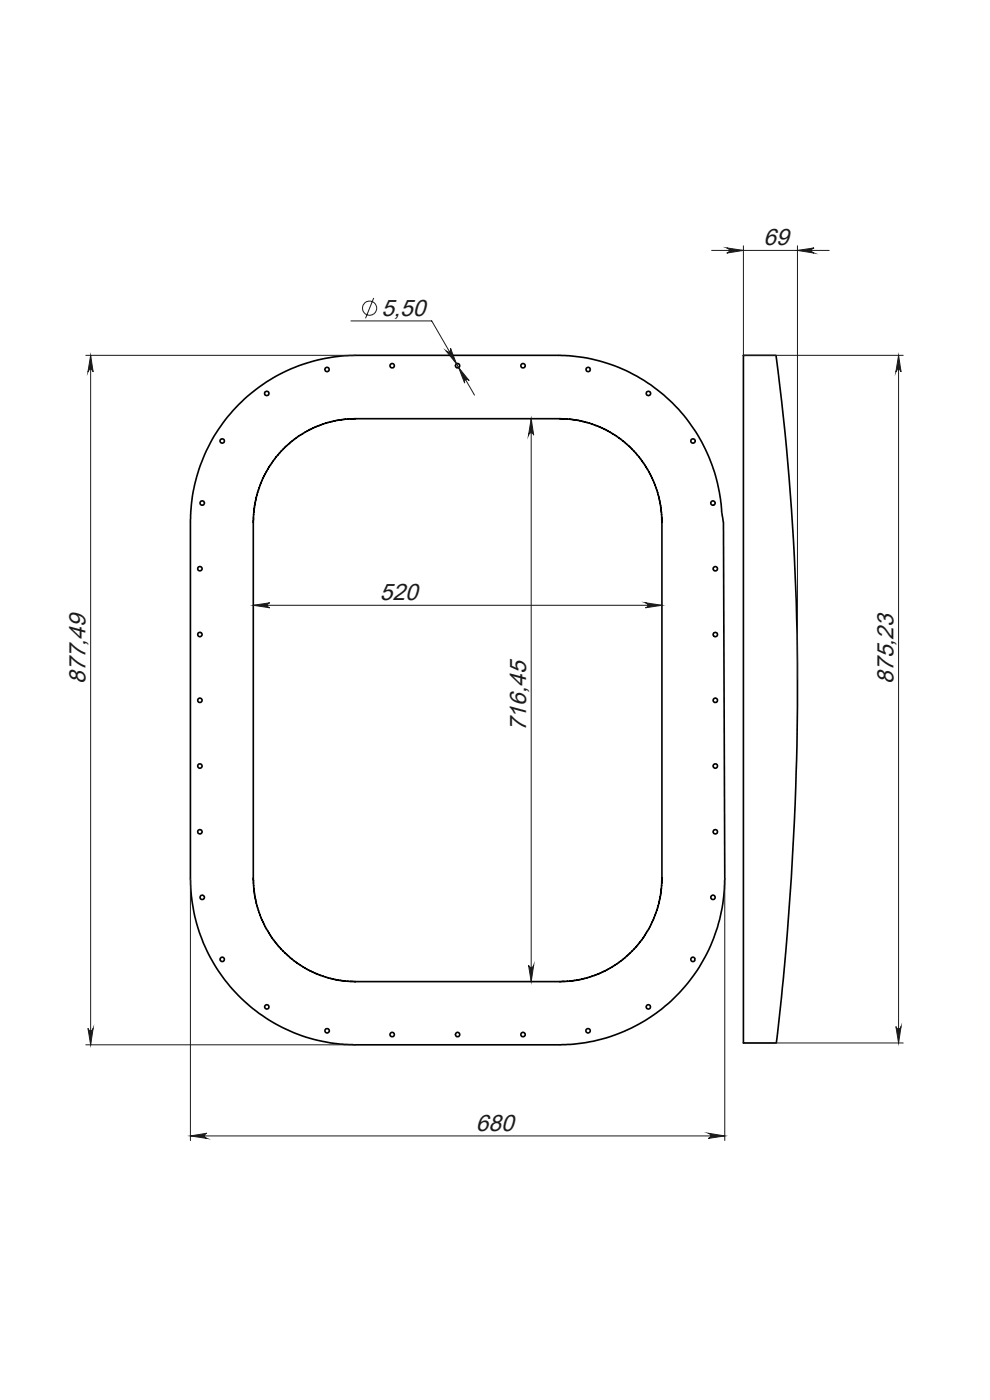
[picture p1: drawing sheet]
<svg xmlns="http://www.w3.org/2000/svg" width="210mm" height="297mm" viewBox="0 0 210 297" stroke-linecap="round" stroke-linejoin="round" font-family="sans-serif">
<defs><g id="words">
<g font-size="5" fill="#191924">
<text x="162" y="52">69</text>
<text x="80.9" y="66.9">5,50</text>
<text x="80.6" y="127.3">520</text>
<text x="18.2" y="145" transform="rotate(-90 18.2 145)">877,49</text>
<text x="189.5" y="145" transform="rotate(-90 189.5 145)">875,23</text>
<text x="111.6" y="155.1" transform="rotate(-90 111.6 155.1)">716,45</text>
<text x="100.9" y="239.9">680</text>
</g>
</g></defs>
<g fill="none" stroke="#191924" stroke-width=".21">
<path d="M151 53.1h24.9M154.2 52.6l3.5 .5-3.5 .6a.55 .55 0 0 0 .5-.6 .55 .55 0 0 0-.5-.5zM157.7 52.1v23.3h33.9M169.2 53.1l3.5-.5a.55 .55 0 0 0-.6 .5 .55 .55 0 0 0 .6 .6zM169.2 52.1v92M18.2 75.4h57.2M19.2 75.4v146.2M19.2 75.4l.6 3.5a.55 .55 0 0 0-.6-.5 .55 .55 0 0 0-.5 .5zM74.4 68.1h17.2l9 15.7M79.3 63.2l-1.8 4.3M94.6 74.4a.55 .55 0 0 0 .7 .2 .55 .55 0 0 0 .3-.7l1.2 3.3zM97.3 78l2.2 2.7a.55 .55 0 0 0-.7-.1 .55 .55 0 0 0-.2 .7z"/>
<path d="M190.6 75.4l.5 3.5a.55 .55 0 0 0-.5-.5 .55 .55 0 0 0-.6 .5zM190.6 75.4v145.9M112.7 88.8l.5 3.5a.55 .55 0 0 0-.5-.5 .55 .55 0 0 0-.6 .5zM112.7 88.8v119.4M53.7 128.4l3.5-.5a.53 .53 0 0 0-.5 .5 .53 .53 0 0 0 .5 .5zM53.7 128.4h86.7M136.9 127.9l3.5 .5-3.5 .5a.53 .53 0 0 0 .5-.5 .53 .53 0 0 0-.5-.5zM40.4 186.3v55.7M153.7 186.3v55.7M18.7 218.2a.55 .55 0 0 0 .5 .5 .55 .55 0 0 0 .6-.5l-.6 3.4zM112.1 204.7a.55 .55 0 0 0 .6 .5 .55 .55 0 0 0 .5-.5l-.5 3.5zM190 217.8a.55 .55 0 0 0 .6 .5 .55 .55 0 0 0 .5-.5l-.5 3.5z"/>
<path d="M18.2 221.6h57.2M157.7 221.3h33.9M40.4 241h113.3M40.4 241l3.5-.6a.55 .55 0 0 0-.5 .6 .55 .55 0 0 0 .5 .5zM150.2 240.4l3.5 .6-3.5 .5a.55 .55 0 0 0 .5-.5 .55 .55 0 0 0-.5-.6z"/>
<circle cx="78.4" cy="65.4" r="1.51"/>
</g>
<g fill="none" stroke="#000" stroke-width=".35">
<path d="M157.7 75.4h6.9a561.9 561.9 0 0 1 3 114.7l-1.4 17.6-1.5 13.6h-7zM50.6 85.9a35.3 35.3 0 0 1 24.8-10.5h43.5a35.4 35.4 0 0 1 34.3 34l.3 1.4 .2 75.5a35.3 35.3 0 0 1-35 35.3h-43.9a35.2 35.2 0 0 1-34.4-35.3l.1-77.3a35.2 35.2 0 0 1 10.1-23.1zM60.4 94.9a22.5 22.5 0 0 1 7.7-4.8l3.8-1 3.2-.3h43.9a21.8 21.8 0 0 1 20.8 16.7l.3 1.7 .3 3.3v76.1a22.7 22.7 0 0 1-2.8 10.5 21.8 21.8 0 0 1-15.3 10.9l-3.3 .2h-43.9a21.8 21.8 0 0 1-10-2.6 22.1 22.1 0 0 1-11.1-16.1l-.3-2.9v-76.1a22.1 22.1 0 0 1 6.7-15.6z"/>
<circle cx="69.4" cy="78.4" r=".45"/>
<circle cx="83.2" cy="77.6" r=".46"/>
<circle cx="97.1" cy="77.6" r=".46"/>
<circle cx="110.9" cy="77.6" r=".47"/>
<circle cx="124.8" cy="78.4" r=".46"/>
<circle cx="47.1" cy="93.6" r=".45"/>
<circle cx="56.6" cy="83.5" r=".45"/>
<circle cx="137.5" cy="83.5" r=".46"/>
<circle cx="147" cy="93.6" r=".46"/>
<circle cx="42.9" cy="106.7" r=".46"/>
<circle cx="151.2" cy="106.7" r=".46"/>
<circle cx="42.4" cy="120.6" r=".46"/>
<circle cx="42.4" cy="134.6" r=".46"/>
<circle cx="151.7" cy="120.6" r=".45"/>
<circle cx="151.7" cy="134.6" r=".45"/>
<circle cx="42.4" cy="148.6" r=".47"/>
<circle cx="151.7" cy="148.6" r=".46"/>
<circle cx="42.4" cy="162.5" r=".47"/>
<circle cx="42.4" cy="176.5" r=".46"/>
<circle cx="151.7" cy="162.5" r=".46"/>
<circle cx="151.7" cy="176.5" r=".45"/>
<circle cx="42.9" cy="190.4" r=".47"/>
<circle cx="151.2" cy="190.4" r=".46"/>
<circle cx="47.1" cy="203.5" r=".46"/>
<circle cx="56.6" cy="213.6" r=".45"/>
<circle cx="69.4" cy="218.7" r=".47"/>
<circle cx="83.2" cy="219.5" r=".46"/>
<circle cx="97.1" cy="219.5" r=".46"/>
<circle cx="110.9" cy="219.5" r=".47"/>
<circle cx="124.7" cy="218.7" r=".46"/>
<circle cx="137.5" cy="213.6" r=".45"/>
<circle cx="147" cy="203.5" r=".47"/>
</g>
<g fill="#191924">
<path d="M169.2 53.1l3.5-.5a.55 .55 0 0 0-.6 .5 .55 .55 0 0 0 .6 .6zM154.2 52.6l3.5 .5-3.5 .6a.55 .55 0 0 0 .5-.6 .55 .55 0 0 0-.5-.5z"/>
<path d="M97.3 78l1.3 3.3a.55 .55 0 0 1 .2-.7 .55 .55 0 0 1 .7 .1zM94.6 74.4l2.2 2.8-1.2-3.3a.55 .55 0 0 1-.3 .7 .55 .55 0 0 1-.7-.2z"/>
<path d="M40.4 241l3.5-.6a.55 .55 0 0 0-.5 .6 .55 .55 0 0 0 .5 .5zM150.2 240.4l3.5 .6-3.5 .5a.55 .55 0 0 0 .5-.5 .55 .55 0 0 0-.5-.6z"/>
<path d="M19.2 75.4l.6 3.5a.55 .55 0 0 0-.6-.5 .55 .55 0 0 0-.5 .5zM18.7 218.2a.55 .55 0 0 0 .5 .5 .55 .55 0 0 0 .6-.5l-.6 3.4z"/>
<path d="M112.7 88.8l.5 3.5a.55 .55 0 0 0-.5-.5 .55 .55 0 0 0-.6 .5zM112.1 204.7a.55 .55 0 0 0 .6 .5 .55 .55 0 0 0 .5-.5l-.5 3.5zM190.6 75.4l.5 3.5a.55 .55 0 0 0-.5-.5 .55 .55 0 0 0-.6 .5zM190 217.8a.55 .55 0 0 0 .6 .5 .55 .55 0 0 0 .5-.5l-.5 3.5z"/>
<path d="M53.7 128.4l3.5-.5a.53 .53 0 0 0-.5 .5 .53 .53 0 0 0 .5 .5zM136.9 127.9l3.5 .5-3.5 .5a.53 .53 0 0 0 .5-.5 .53 .53 0 0 0-.5-.5z"/>
</g>
<use href="#words"/>
</svg>
